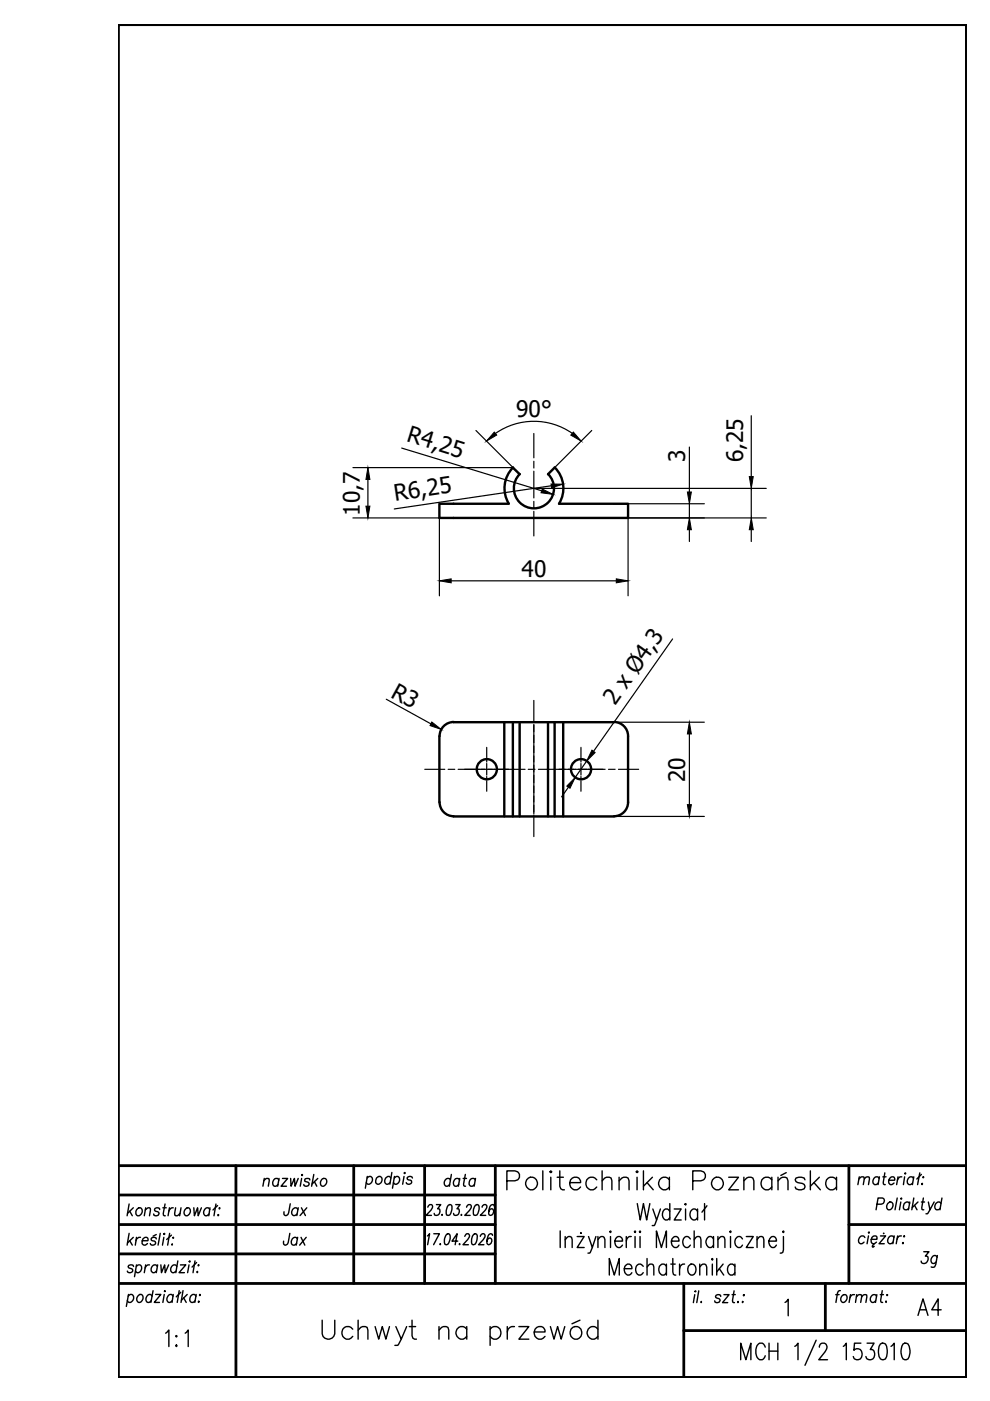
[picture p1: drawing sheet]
<svg xmlns="http://www.w3.org/2000/svg" width="210mm" height="297mm" viewBox="0 0 210 297" stroke-linecap="round" stroke-linejoin="round" font-family="sans-serif">
<defs><g id="words">
<text font-size="9.3" x="67" y="286.5">Uchwyt na przewód</text>
<text font-size="7.9" x="106.2" y="253.6">Politechnika Poznańska</text>
<text font-size="7.1" x="193.3" y="280.1">A4</text>
<text font-size="6.6" x="194" y="269.9">3g</text>
<g font-size="5.7">
<text x="92.8" y="252.6">data</text>
<text x="58.9" y="258.9">Jax</text>
<text x="58.9" y="265.3">Jax</text>
</g>
<g font-size="4.8">
<text x="109.5" y="88.5">90°</text>
<text x="86" y="93.5" transform="rotate(17 86 93.5)">R4,25</text>
<text x="145.3" y="97.9" transform="rotate(-90 145.3 97.9)">3</text>
<text x="157.6" y="98" transform="rotate(-90 157.6 98)">6,25</text>
<text x="83.8" y="106.2" transform="rotate(-8 83.8 106.2)">R6,25</text>
<text x="76.3" y="109.3" transform="rotate(-90 76.3 109.3)">10,7</text>
<text x="110.6" y="122.3">40</text>
<text x="82.7" y="147.7" transform="rotate(29 82.7 147.7)">R3</text>
<text x="130.5" y="149.7" transform="rotate(-55 130.5 149.7)">2 x Ø4,3</text>
<text x="145.3" y="165.8" transform="rotate(-90 145.3 165.8)">20</text>
</g>
</g></defs>
<g fill="none" stroke="#000" stroke-width=".59">
<path d="M25 247.1h180M25 259.6h80M25 253.4h80M50 247.1v45M75 247.1v25M90 247.1v25M105 247.1v25M180 247.1v25M180 259.6h25M25 272.1h180M25 265.9h80M145 272.1v20"/>
<path d="M175 272.1v10M145 282.1h60"/>
</g>
<g fill="none" stroke="#000" stroke-width=".3">
<path d="M27.4 255.3l-.4 2.5M27.5 256.8l.6 1M28.3 256.1l-1.3 1.2M29 256.5a.63 .63 0 0 1 1-.3 .9 .9 0 0 1 0 1.1 .9 .9 0 0 1-1 .3 1.12 1.12 0 0 1 0-1.1zM30.8 256.5l.6-.4 .5 .1-.2 1.6M30.9 256.1l-.3 1.7M33.9 256.5l-.1-.3a.61 .61 0 0 0-.7-.1 .61 .61 0 0 0-.3 .6l.8 .3 .1 .4a.7 .7 0 0 1-1.1 .2v-.2M34.5 256.1h.7M35 255.3l-.4 2 .1 .3 .3 .2M35.9 256.1l-.3 1.7M36.7 256.1a.91 .91 0 0 0-.9 .7M37.2 256.1l-.1 1.5 .5 .2 .6-.5"/>
<path d="M38.4 256.1l-.3 1.7M39.2 256.5l.5-.4a.86 .86 0 0 1 .7 1 .86 .86 0 0 1-1 .7 .84 .84 0 0 1-.2-1.3zM41.1 256.1l.1 1.7 .7-1.7 .1 1.7 .7-1.7M44.5 256.5a.53 .53 0 0 0-.9-.3 .85 .85 0 0 0-.4 .9 .85 .85 0 0 0 .6 .7l.5-.4M44.5 256.1l-.2 1.7M45.8 255.3l-.4 2.5M46.1 255.6l-.9 .9M46.2 257.6l.1-.1 .1 .1-.1 .2zM46.4 256.2l.2-.1v.1l-.1 .1zM50 247.1h25M56 250.3l.5-.4h.6l-.2 1.6M56 249.9l-.3 1.6"/>
<path d="M59.1 250.2a.73 .73 0 0 0-.9-.3 .73 .73 0 0 0-.4 .9l.2 .6a.63 .63 0 0 0 1-.3M59.2 249.9l-.3 1.6M59.9 249.9h1.1l-1.4 1.6h1.1M61.6 249.9l.1 1.6 .7-1.6 .2 1.6 .6-1.6M64 249.9l-.3 1.6M64.1 249l-.1 .3zM65.7 250.2a.55 .55 0 0 0-.7-.3 .55 .55 0 0 0-.4 .5 .88 .88 0 0 1 1 .6l-.1 .1a.7 .7 0 0 1-1 .3l-.1-.3M66.5 249l-.4 2.5M66.7 250.5l.5 1M67.4 249.9l-1.2 1.1M68.4 249.9a.63 .63 0 0 1 .7 .1 .63 .63 0 0 1 .1 .8 .79 .79 0 0 1-1.1 .6 1.08 1.08 0 0 1 .3-1.5zM77.8 249.8a.61 .61 0 0 1 .6-.4 .61 .61 0 0 1 .5 .4 .89 .89 0 0 1-.1 .9 .89 .89 0 0 1-1 .3l-.1-.3"/>
<path d="M77.9 249.4l-.4 2.5M79.8 249.8a.65 .65 0 0 1 1.2 0 .82 .82 0 0 1-.3 1 .82 .82 0 0 1-1-.1zM82.9 249.8a.59 .59 0 0 0-.6-.4 .59 .59 0 0 0-.5 .4 .9 .9 0 0 0 .1 1.3h.3l.5-.4M83.1 248.6l-.4 2.5M83.6 249.8a.61 .61 0 0 1 .5-.4 .61 .61 0 0 1 .6 .4 .88 .88 0 0 1-.2 .9 .88 .88 0 0 1-.9 .3l-.2-.3M83.6 249.4l-.4 2.5M85.7 249.4l-.3 1.7M85.8 248.6v.2zM87.4 249.8a.62 .62 0 0 0-.5-.4 .62 .62 0 0 0-.6 .4l.3 .3 .6 .3 .1 .2a.61 .61 0 0 1-.5 .5 .61 .61 0 0 1-.7-.4M90.7 255.9l.4-.5h.4l.2 .4a3.2 3.2 0 0 1-1.4 1.9h1.2M92.5 255.4h1l-.7 .9h.2a.75 .75 0 0 1 .2 1 .75 .75 0 0 1-1.1 .2v-.2M93.8 257.5l-.2 .1h.2"/>
<path d="M95.1 255.5l.4-.1a.96 .96 0 0 1 .2 1.3l-.3 .9h-.7a2.33 2.33 0 0 1 .4-2.1zM96.6 255.4h1l-.7 .9h.2a.75 .75 0 0 1 .2 1 .75 .75 0 0 1-1.1 .2v-.2M97.9 257.5l-.2 .1h.2M98.9 255.9l.4-.5h.4l.2 .4a3.2 3.2 0 0 1-1.4 1.9h1.2M100.8 255.5l.4-.1a.96 .96 0 0 1 .3 1.3l-.4 .9h-.7a2.33 2.33 0 0 1 .4-2.1zM102.2 255.9l.4-.5h.4l.2 .4a3.2 3.2 0 0 1-1.4 1.9h1.2M104.8 255.7v-.2l-.4-.1a1.91 1.91 0 0 0-.7 2.2 .7 .7 0 0 0 .9-.4 .7 .7 0 0 0-.4-.9l-.2 .1-.4 .5M135.1 255.2l.6 3.5 .7-3.5 .7 3.5 .7-3.5M138.4 256.3l.8 2.4 .8-2.4M139.2 258.7l-.5 1.1h-.4M142 256.8l-.5-.5a1.2 1.2 0 0 0-1.1 .9 1.2 1.2 0 0 0 .4 1.3l.7 .2 .5-.6M142 255.2v3.5"/>
<path d="M142.9 256.3h1.5l-1.5 2.4h1.5M145.4 256.3v2.4M147.9 256.8a.78 .78 0 0 0-.7-.5 .78 .78 0 0 0-.8 .5 1.16 1.16 0 0 0 .9 1.9l.6-.6M147.9 256.3v2.4M149.4 255.2v3.5M149.9 255.7l-1.1 1.3M182.1 250l.6-.5 .5 .1-.2 1.6M182.2 249.5l-.3 1.7M183.2 250l.4-.4h.7l-.2 1.6M186 255.3h.8a.7 .7 0 0 0 .7-.5 .7 .7 0 0 0-.4-.8h-.9l-.5 2.5M186.4 249.9a.54 .54 0 0 0-.9-.3 .83 .83 0 0 0-.4 .9 .83 .83 0 0 0 .6 .7l.5-.4M186.5 249.5l-.3 1.7"/>
<path d="M187.2 249.5h.7M187.6 248.7l-.3 2v.3l.4 .2M188.2 255.2a.61 .61 0 0 1 .6-.4 .61 .61 0 0 1 .5 .4 .91 .91 0 0 1-.2 .9 .91 .91 0 0 1-.9 .3 1 1 0 0 1 0-1.2zM188.5 250.2h1.2a.52 .52 0 0 0-.2-.6 .52 .52 0 0 0-.6 0 .83 .83 0 0 0-.5 .9 .83 .83 0 0 0 .7 .7l.5-.4M190.2 254l-.4 2.5M190.4 249.5l-.3 1.7M191 254.8l-.3 1.7M191.1 254v.3zM191.2 249.5a.81 .81 0 0 0-.9 .7M191.8 249.5l-.3 1.7M192 248.7l-.1 .2zM192.9 255.2a.62 .62 0 0 0-.6-.4 .62 .62 0 0 0-.6 .4 .96 .96 0 0 0 .2 1.3l.5-.1 .3-.2"/>
<path d="M192.9 254.8l-.3 1.7M193.7 249.9a.54 .54 0 0 0-.9-.3 .83 .83 0 0 0-.4 .9 .83 .83 0 0 0 .6 .7l.5-.4M193.7 249.5l-.3 1.7M193.7 254l-.4 2.5M193.9 255.6l.5 .9M194.6 254.8l-1.2 1.2M195 248.7l-.5 2.5M195.4 249l-1 1M195.4 254.8h.6M195.4 251l.1-.1 .1 .1-.1 .2zM195.7 249.6h.2l-.2 .1zM195.8 254l-.4 2 .1 .4 .4 .1"/>
<path d="M196.8 254.8l.4 1.7 .9-1.7M197.2 256.5l-.6 .8h-.3M199.5 255.2a.59 .59 0 0 0-.5-.4 .59 .59 0 0 0-.6 .4 .9 .9 0 0 0 .2 1.3l.5-.1 .3-.2M199.7 254l-.4 2.5M27.2 274.8a.63 .63 0 0 1 .9-.2 .9 .9 0 0 1 .1 1.1 .9 .9 0 0 1-1 .3l-.2-.2M27.2 274.4l-.4 2.6M27.4 261.5l-.4 2.5M27.5 263.1l.6 .9M28.3 262.3l-1.3 1.2M28.3 268.5a.62 .62 0 0 0-.6-.4 .62 .62 0 0 0-.5 .4 1.03 1.03 0 0 0 .9 .6v.3a.61 .61 0 0 1-.5 .4 .61 .61 0 0 1-.6-.3M28.9 268.5a.67 .67 0 0 1 .9-.2 .88 .88 0 0 1 .1 1.1 .88 .88 0 0 1-1 .3l-.2-.2M28.9 262.3l-.2 1.7"/>
<path d="M28.9 268.2l-.4 2.5M29.2 274.8a.63 .63 0 0 1 1-.2 1.01 1.01 0 0 1-.8 1.5 .84 .84 0 0 1-.2-1.3zM29.8 262.3a.91 .91 0 0 0-1 .8M30.2 263.1h1.2a.5 .5 0 0 0-.3-.8 .92 .92 0 0 0-.9 .6 .92 .92 0 0 0 .3 1.1h.3l.5-.3M30.9 268.2l-.3 1.6M31.7 268.2a.81 .81 0 0 0-.9 .7M32.2 274.8a.53 .53 0 0 0-.8-.2 .96 .96 0 0 0-.1 1.5h.3l.5-.3M32.5 273.6l-.5 2.5M33 274.4h1.1l-1.4 1.7h1.1M33.1 262.7v-.2a.61 .61 0 0 0-.7-.1 .61 .61 0 0 0-.3 .5l.8 .4 .1 .4a.61 .61 0 0 1-.6 .3 .61 .61 0 0 1-.5-.3M33.1 261.7l-.6 .4M33.3 268.5a.73 .73 0 0 0-.9-.3 .73 .73 0 0 0-.4 .9l.1 .4a.59 .59 0 0 0 .5 .4 .59 .59 0 0 0 .6-.4"/>
<path d="M33.4 268.2l-.3 1.6M34 261.5l-.5 2.5M34.1 268.2l.1 1.6 .7-1.6 .1 1.6 .8-1.6M34.7 262.3l-.3 1.7M34.8 274.4l-.3 1.7M34.9 261.5l-.1 .2zM35 273.6v.3zM36 261.5l-.5 2.5M36.4 261.9l-1.1 .9M36.4 263.9h.2l-.1 .1zM36.7 274.8a.53 .53 0 0 0-.9-.2 .85 .85 0 0 0-.4 .8 .85 .85 0 0 0 .7 .7l.4-.3M36.7 262.3l.1 .2-.1 .1z"/>
<path d="M36.7 274.4l-.2 1.7M37.5 268.5a.73 .73 0 0 0-.9-.3 .73 .73 0 0 0-.4 .9v.4a.59 .59 0 0 0 .6 .4 .59 .59 0 0 0 .5-.4M37.7 267.3l-.4 2.5M38 273.6l-.4 2.5M38.3 268.2h1.1l-1.4 1.6h1.1M38.3 274l-.9 1M38.8 273.6l-.4 2.5M38.9 275.2l.6 .9M39.7 274.4l-1.2 1.3M40.1 268.2l-.3 1.6M40.1 267.5l.1-.2 .1 .2-.1 .1zM41.3 267.3l-.4 2.5"/>
<path d="M41.6 274.8l-.2-.2a.87 .87 0 0 0-1.1 .4 .87 .87 0 0 0 .3 1.1h.3l.5-.3M41.6 274.4l-.3 1.7M41.7 267.7l-1 .9M41.7 269.7l.2-.1v.1l-.1 .1zM42 268.3h.2l-.1 .1zM42 276l.1-.1 .1 .1-.1 .1zM42.3 274.6l.1-.2 .1 .2-.1 .1zM90.6 262l.5-.4-.4 2.3M92 261.6h1.2l-1.3 2.3M93.3 263.7v.2l.1-.1M94.7 261.7l.4-.1a1.04 1.04 0 0 1 .3 1.3l-.4 .9-.4 .1a1.29 1.29 0 0 1-.1-1.9zM97.1 263.1h-1.3l1.1-1.5-.4 2.3"/>
<path d="M97.4 263.7v.2l.1-.1M98.5 262.1l.1-.1a.54 .54 0 0 1 .8-.3l.1 .6-1.3 1.6h1.1M100.4 261.7l.5-.1a1.04 1.04 0 0 1 .2 1.3l-.4 .9-.4 .1a1.42 1.42 0 0 1-.1-1.9zM101.8 262.1l.5-.5h.3l.3 .4-.4 .8-1 1.1h1.1M104.4 261.9v-.2l-.4-.1a1.73 1.73 0 0 0-.8 2l.2 .2a.7 .7 0 0 0 .8-.5 .7 .7 0 0 0-.4-.8l-.4 .3-.2 .3M118.8 261v3.5M119.8 262.8l.7-.6 .7 .1 .1 2.2M119.8 262.2v2.3M122.4 262.2h1.5l-1.5 2.3h1.5M123.1 261.4h.1zM124.8 262.2l.8 2.3 .8-2.3M125.6 264.5l-.6 1.2h-.3"/>
<path d="M126.8 262.8l.7-.6 .6 .1 .2 .5v1.7M126.8 262.2v2.3M129.2 270.3v-3.5l1 3.5 1.1-3.5v3.5M129.4 261l.2 .2-.2 .1-.1-.1zM129.4 262.2v2.3M130.4 263.1h1.6a.78 .78 0 0 0-.5-.9 .78 .78 0 0 0-1 .5 1.16 1.16 0 0 0 .9 1.8l.6-.5M132.4 269h1.6a.79 .79 0 0 0-.5-1 .79 .79 0 0 0-1 .5 1.19 1.19 0 0 0 .9 1.8l.6-.5M132.8 262.2v2.3M133.8 262.2a.93 .93 0 0 0-1 .9M134.6 261l.2 .2-.2 .1-.1-.1zM134.6 262.2v2.3M135.7 261l.1 .2-.1 .1-.1-.1z"/>
<path d="M135.7 262.2v2.3M136.4 268.5a.81 .81 0 0 0-.8-.5 .81 .81 0 0 0-.7 .5 1.19 1.19 0 0 0 .9 1.8l.6-.5M137.2 268.6l.6-.6 .7 .2 .1 2.1M137.2 266.8v3.5M139.2 264.5v-3.5l1 3.5 1.1-3.5v3.5M141.3 268.5a.8 .8 0 0 0-.7-.5 .8 .8 0 0 0-.8 .5 1.19 1.19 0 0 0 1 1.8l.5-.5M141.3 268v2.3M142.2 268h1M142.4 263.1h1.6a.75 .75 0 0 0-.3-.8 .75 .75 0 0 0-.9 0 1.22 1.22 0 0 0-.4 1.3 1.22 1.22 0 0 0 1.1 .9l.5-.5M142.6 266.8v2.9l.2 .5 .5 .1M144.1 268v2.3M145.1 268a.98 .98 0 0 0-1 1"/>
<path d="M146 268.5a.81 .81 0 0 1 .7-.5 .81 .81 0 0 1 .7 .5 1.19 1.19 0 0 1-.9 1.8 1.32 1.32 0 0 1-.5-1.8zM146.4 262.7l-.3-.4a.92 .92 0 0 0-1.1 .1 .92 .92 0 0 0-.2 1.1 .93 .93 0 0 0 1 1l.6-.5M147.2 262.8l.6-.6 .7 .1 .1 2.2M147.2 261v3.5M147.3 274.5l-.3 1.7M147.5 273.7l.1 .1-.2 .1zM148.2 273.7l-.5 2.5M148.4 268.6l.6-.6 .7 .2 .1 .4v1.7M148.4 268v2.3M148.7 275.9l-.1 .2 .1 .1v-.1M151 266.8l.2 .2-.2 .2-.1-.2zM151 268v2.3"/>
<path d="M151.3 262.7l-.5-.5a1.17 1.17 0 0 0-1.1 1.1 1.17 1.17 0 0 0 1.1 1.2l.5-.5M151.3 262.2v2.3M152 266.8v3.5M152.2 262.8l.7-.6 .7 .1 .1 2.2M152.2 262.2v2.3M152.5 269l.9 1.3M152.8 274.9v-.3a.61 .61 0 0 0-.7-.1 .61 .61 0 0 0-.3 .6l.8 .4v.3a.7 .7 0 0 1-1 .3l-.1-.3M153.3 268l-1.3 1.7M153.5 274.5h1.1l-1.4 1.7h1.1M154.9 261l.1 .2-.1 .1-.1-.1zM154.9 262.2v2.3M155.2 274.5h.7"/>
<path d="M155.6 273.7l-.3 2v.4l.4 .1M155.8 268.5a.77 .77 0 0 0-.7-.5 .77 .77 0 0 0-.7 .5 1.19 1.19 0 0 0 .9 1.8l.5-.5M155.8 268v2.3M156.5 275.9l-.1 .2v.1l.1-.1M157.4 262.7l-.5-.5a1.17 1.17 0 0 0-1.1 1.1 1.17 1.17 0 0 0 1.1 1.2l.5-.5M157.5 275.9l-.1 .3zM157.6 274.6l.1-.1 .1 .1-.1 .1zM158.2 262.2h1.5l-1.5 2.3h1.5M160.5 262.8l.6-.6 .7 .1 .2 2.2M160.5 262.2v2.3M163 263.1h1.6a.76 .76 0 0 0-.5-.9 .76 .76 0 0 0-.9 .5 1.16 1.16 0 0 0 .9 1.8l.5-.5M166.1 261l.1 .2-.1 .1-.1-.1z"/>
<path d="M166.1 262.2v2.8l-.1 .5-.6 .2M166.4 276.1l.7-.6v3.5M177.2 274.5h.7M178.2 273.6l-.5 .2-.1 .3-.4 2M178.5 274.8a.67 .67 0 0 1 .9-.2 .89 .89 0 0 1 .1 1 .89 .89 0 0 1-1 .4 .94 .94 0 0 1 0-1.2zM180.3 274.5l-.3 1.6M181.2 274.5a.83 .83 0 0 0-1 .7M181.6 275l.5-.5 .6 .1-.2 1.5M181.6 274.5l-.2 1.6M182.7 275l.3-.4h.8l-.2 1.5M183.4 262.4l-.2-.3a.89 .89 0 0 0-1.1 .5 .89 .89 0 0 0 .3 1.1h.3l.5-.3M184.1 261.3l.2-.1v.1l-.1 .2z"/>
<path d="M184.1 262l-.3 1.7M184.7 262.8h1.2a.5 .5 0 0 0-.2-.8 .92 .92 0 0 0-.9 .7 .92 .92 0 0 0 .3 1h.3l.4-.3M185.4 263.7l-.5 .6 .2 .1 .3-.2M185.8 274.8a.73 .73 0 0 0-.9-.2 .73 .73 0 0 0-.4 .8 .6 .6 0 0 0 .4 .7 .6 .6 0 0 0 .8-.3M185.9 274.5l-.3 1.6M186.6 274.5h.7M186.7 262h1.1l-1.4 1.7h1.1M187.1 273.6l-.4 2.1 .1 .3 .3 .1M187.4 261.5h.1M187.9 275.9v.2zM188 274.6h.2l-.1 .1zM189.5 262.4a.54 .54 0 0 0-.8-.3 .83 .83 0 0 0-.5 .9 .83 .83 0 0 0 .7 .7l.4-.3"/>
<path d="M189.6 262l-.3 1.7M190.3 262l-.3 1.7M191.1 262a.76 .76 0 0 0-.9 .8M191.3 263.6l.2-.2v.2l-.1 .1zM191.6 262.1h.2l-.1 .2zM35.1 282.7l.7-.7v3.5M37.2 283.3l.2-.1 .1 .1-.1 .2zM37.2 285.3l.2-.1 .1 .1-.1 .2zM39.3 282.7l.6-.7v3.5M157 288.3v-3.5l1.1 3.5 1.1-3.5v3.5M162.2 285.6a.91 .91 0 0 0-1.4-.7 2.32 2.32 0 0 0 .3 3.4 .97 .97 0 0 0 1.1-.9M163.1 284.8v3.5"/>
<path d="M163.1 286.5h1.8M164.9 284.8v3.5M168.5 285.5l.7-.7v3.5M173 284.1l-2.3 5.4M173.7 285.6a.83 .83 0 0 1 .6-.8h.5a1.09 1.09 0 0 1 .1 1.8l-1.3 1.7h1.9M178.8 285.5l.6-.7v3.5M182.5 284.8h-1.3l-.2 1.5a1.02 1.02 0 0 1 1.3-.2 1.02 1.02 0 0 1 .5 1.2 .95 .95 0 0 1-.8 1 .95 .95 0 0 1-1.1-.7M183.8 284.8h1.5l-.8 1.3h.4a1.11 1.11 0 0 1 .5 1.6 1.11 1.11 0 0 1-1.7 .3l-.1-.4M186.7 284.9l.4-.1 .6 .1a3.4 3.4 0 0 1 0 3.2l-.6 .2a1.69 1.69 0 0 1-.8-2l.1-.8zM188.9 285.5l.7-.7v3.5M191.5 284.9l.6-.1a1.86 1.86 0 0 1 .8 2l-.4 1.3-.7 .2a1.83 1.83 0 0 1-.8-2z"/>
</g>
<!-- layer: Obramowanie (ISO) -->
<path d="M25 5.2h180v286.9h-180z" fill="none" stroke="#000" stroke-width=".72"/>
<!-- layer: Widoczne (ISO) -->
<g fill="none" stroke="#000" stroke-width=".51">
<path d="M108.7 99.1l1.5 1.4M108.8 99.1a6.2 6.2 0 0 0-.9 7.7M117.6 99.1l-1.4 1.4M117.6 99.1a6.2 6.2 0 0 1 .9 7.7M107.9 106.8h-14.7v3h40v-3h-14.7M110.2 100.5a4.3 4.3 0 0 0 0 6 4.3 4.3 0 0 0 6 0 4.3 4.3 0 0 0 0-6M93.2 156.1v14a2.98 2.98 0 0 0 3 3M96.2 153.1h34M96.2 153.1a2.98 2.98 0 0 0-3 3M106.9 153.1v20M108.7 153.1v20M110.2 153.1v20"/>
<path d="M116.2 153.1v20M117.6 153.1v20M119.4 153.1v20M130.2 153.1a2.98 2.98 0 0 1 3 3M133.2 156.1v14a2.98 2.98 0 0 1-3 3M96.2 173.1h34"/>
<circle cx="103.2" cy="163.1" r="2.14"/>
<circle cx="123.2" cy="163.1" r="2.14"/>
</g>
<!-- layer: Wymiar (ISO) -->
<g fill="none" stroke="#000" stroke-width=".25">
<path d="M74.8 99.1h33.9M85.2 95l29.6 9.1M100.9 91.3l9.3 9.2M105.1 91.9a14.2 14.2 0 0 1 16.2 0M125.5 91.3l-7.9 7.8M146.2 94.8v9.5M159.3 88.1v12.9M74.8 109.8h21.4M78 101.6v5.7M93.2 109.8v16.5M113.2 103.5h49.3M116.9 103l-33.3 4.9"/>
<path d="M130.2 106.8h19.1M130.2 109.8h32.3M133.2 109.8v16.5M146.2 106.8v3M146.2 112.3v2.5M159.3 103.5v6.3M159.3 112.3v2.5M95.7 123.1h35M142.6 135.5l-16.8 23.8M81.9 148.3l9.4 5.2M130.2 153.1h19.1M146.2 155.6v15"/>
<path d="M120.5 166.9l-1.4 2.1M124.4 161.3l-2.5 3.5M130.2 173.1h19.1"/>
</g>
<g fill="#000" stroke="#000" stroke-width=".21">
<path d="M104.8 91.6l.5 .6-2.1 1.3zM121.6 91.6l1.6 1.9-2.2-1.3zM78 99.1l.4 2.5h-.8zM77.6 107.3h.8l-.4 2.5zM115 103.7l2.2 1.1-2.5-.3zM116.8 102.6l2.6 .1-2.4 .7zM146.2 109.8l.4 2.5h-.9zM145.7 104.3h.9l-.4 2.5zM159.3 109.8l.4 2.5h-.8zM158.9 101h.8l-.4 2.5zM93.2 123.1l2.5-.4v.9zM130.7 122.7l2.5 .4-2.5 .5z"/>
<path d="M91.6 153.1l1.9 1.5-2.3-.8zM125.5 159l.7 .6-1.8 1.7zM146.2 153.1l.4 2.5h-.9zM121.9 164.8l-1.1 2.3-.6-.4zM145.7 170.6h.9l-.4 2.5z"/>
</g>
<g fill="none" stroke="#000" stroke-width=".25">
<path d="M113.2 91.9v5.2M113.2 97.8v1.4M113.2 99.9v5.7M113.2 106.3v1.4M113.2 108.4v5.2M113.2 148.5v4.5M113.2 153.6v19M90.1 163.1h4.2M95 163.1h1.4M97.1 163.1h5.7M103.5 163.1h1.4M105.6 163.1h5.7"/>
<path d="M112 163.1h1.4M113.2 172.8v4.6M114.2 163.1h5.6M120.5 163.1h1.4M122.6 163.1h5.7M129 163.1h1.4M131.1 163.1h4.3"/>
</g>
<g fill="none" stroke="#000" stroke-width=".25">
<path d="M103.2 158.5v2.2M123.2 158.5v2.2M98.5 163.1h2.2M101 163.1h.6M102 163.1h2.4M103.2 161v.6M103.2 161.9v2.4M103.2 164.6v.6M103.2 165.5v2.3M104.7 163.1h.6M105.6 163.1h2.2M118.5 163.1h2.2"/>
<path d="M121 163.1h.7M121.9 163.1h2.5M123.2 161v.6M123.2 161.9v2.4M123.2 164.6v.6M123.2 165.5v2.3M124.7 163.1h.6M125.6 163.1h2.2"/>
</g>
<use href="#words"/>
</svg>
